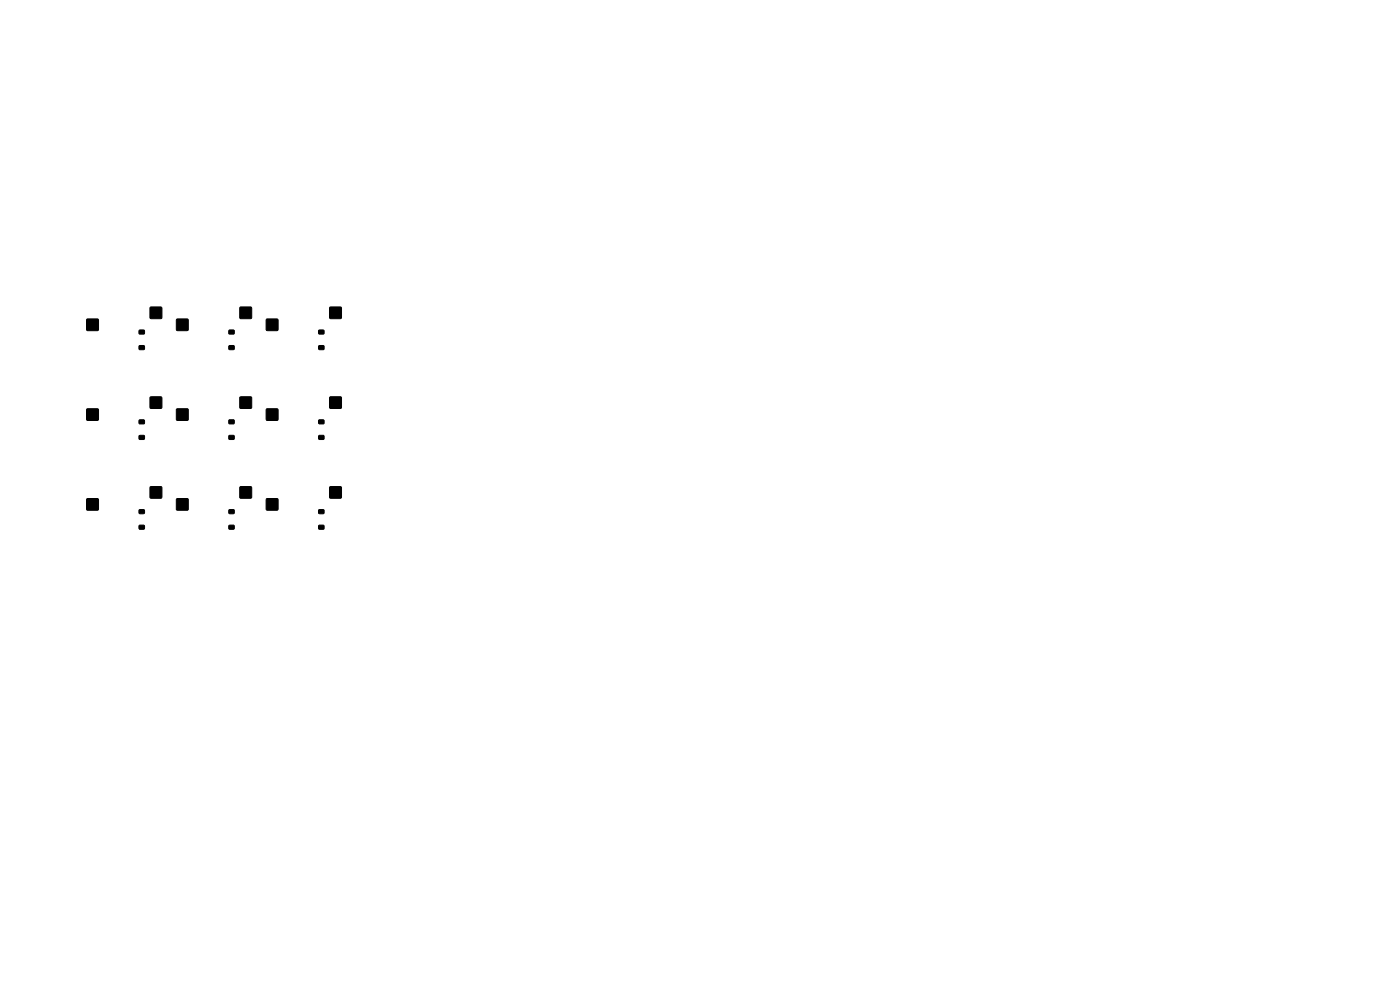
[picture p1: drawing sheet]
<svg xmlns="http://www.w3.org/2000/svg" width="297mm" height="210mm" viewBox="0 0 297 210" stroke-linecap="round" stroke-linejoin="round" font-family="sans-serif">
<g fill="#000" stroke="#000" stroke-width=".21">
<path d="M18.4 67.7h2.4v2.4h-2.4zM29.5 73.4h1.1v.7h-1.1zM29.5 70.1h1.1v.7h-1.1zM31.9 65.2h2.4v2.3h-2.4zM37.5 67.7h2.4v2.4h-2.4zM48.6 73.4h1.1v.7h-1.1zM48.6 70.1h1.1v.7h-1.1zM50.9 65.2h2.4v2.3h-2.4zM56.5 67.7h2.4v2.4h-2.4zM67.6 73.4h1.1v.7h-1.1zM67.6 70.1h1.1v.7h-1.1zM70 65.2h2.4v2.3h-2.4z"/>
<path d="M18.4 86.8h2.4v2.3h-2.4zM29.5 92.4h1.1v.8h-1.1zM29.5 89.1h1.1v.8h-1.1zM31.9 84.2h2.4v2.4h-2.4zM37.5 86.8h2.4v2.3h-2.4zM48.6 92.4h1.1v.8h-1.1zM48.6 89.1h1.1v.8h-1.1zM50.9 84.2h2.4v2.4h-2.4zM56.5 86.8h2.4v2.3h-2.4zM67.6 92.4h1.1v.8h-1.1zM67.6 89.1h1.1v.8h-1.1zM70 84.2h2.4v2.4h-2.4z"/>
<path d="M18.4 105.8h2.4v2.4h-2.4zM29.5 111.5h1.1v.7h-1.1zM29.5 108.2h1.1v.7h-1.1zM31.9 103.3h2.4v2.3h-2.4zM37.5 105.8h2.4v2.4h-2.4zM48.6 111.5h1.1v.7h-1.1zM48.6 108.2h1.1v.7h-1.1zM50.9 103.3h2.4v2.3h-2.4zM56.5 105.8h2.4v2.4h-2.4zM67.6 111.5h1.1v.7h-1.1zM67.6 108.2h1.1v.7h-1.1zM70 103.3h2.4v2.3h-2.4z"/>
</g>
</svg>
